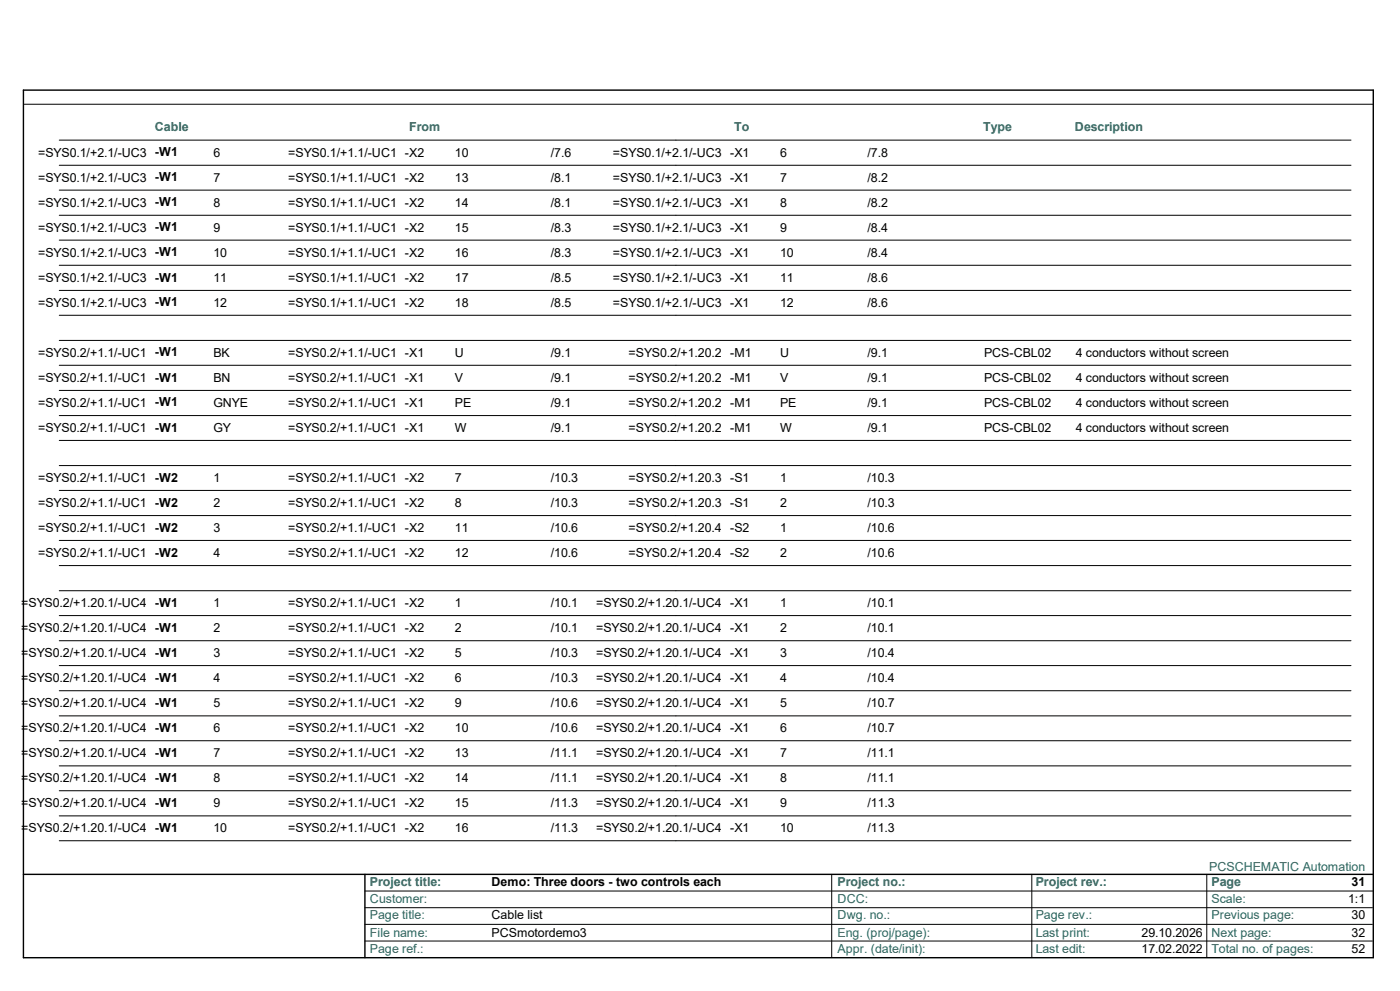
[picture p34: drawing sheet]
<svg xmlns="http://www.w3.org/2000/svg" width="420mm" height="297mm" viewBox="0 0 420 297" stroke-linecap="round" stroke-linejoin="round" font-family="sans-serif">
<defs><g id="words">
<g font-size="3.7" fill="#27675f">
<text x="46.5" y="39.4">Cable</text>
<text x="122.8" y="39.4">From</text>
<text x="220.2" y="39.4">To</text>
<text x="295" y="39.4">Type</text>
<text x="322.5" y="39.4">Description</text>
<text x="362.8" y="260.9">PCSCHEMATIC Automation</text>
<text x="111" y="265.6">Project title:</text>
<text x="251.3" y="265.6">Project no.:</text>
<text x="310.7" y="265.6">Project rev.:</text>
<text x="363.5" y="265.6">Page</text>
<text x="111" y="270.7">Customer:</text>
<text x="111" y="275.5">Page title:</text>
<text x="251.3" y="275.5">Dwg. no.:</text>
<text x="251.3" y="270.7">DCC:</text>
<text x="310.7" y="275.5">Page rev.:</text>
<text x="363.5" y="275.5">Previous page:</text>
<text x="363.5" y="270.7">Scale:</text>
<text x="111" y="280.7">File name:</text>
<text x="251.3" y="280.7">Eng. (proj/page):</text>
<text x="310.7" y="280.7">Last print:</text>
<text x="363.5" y="280.7">Next page:</text>
<text x="111" y="285.5">Page ref.:</text>
<text x="251.3" y="285.5">Appr. (date/init):</text>
<text x="310.7" y="285.5">Last edit:</text>
<text x="363.5" y="285.5">Total no. of pages:</text>
</g>
<g font-size="3.7">
<text x="11.4" y="47">=SYS0.1/+2.1/-UC3 -W1</text>
<text x="64" y="47">6</text>
<text x="86.4" y="47">=SYS0.1/+1.1/-UC1 -X2</text>
<text x="136.5" y="47">10</text>
<text x="165.3" y="47">/7.6</text>
<text x="183.9" y="47">=SYS0.1/+2.1/-UC3 -X1</text>
<text x="234" y="47">6</text>
<text x="260.3" y="47">/7.8</text>
<text x="11.4" y="54.4">=SYS0.1/+2.1/-UC3 -W1</text>
<text x="64" y="54.4">7</text>
<text x="86.4" y="54.4">=SYS0.1/+1.1/-UC1 -X2</text>
<text x="136.5" y="54.4">13</text>
<text x="165.3" y="54.4">/8.1</text>
<text x="183.9" y="54.4">=SYS0.1/+2.1/-UC3 -X1</text>
<text x="234" y="54.4">7</text>
<text x="260.3" y="54.4">/8.2</text>
<text x="11.4" y="62">=SYS0.1/+2.1/-UC3 -W1</text>
<text x="64" y="62">8</text>
<text x="86.4" y="62">=SYS0.1/+1.1/-UC1 -X2</text>
<text x="136.5" y="62">14</text>
<text x="165.3" y="62">/8.1</text>
<text x="183.9" y="62">=SYS0.1/+2.1/-UC3 -X1</text>
<text x="234" y="62">8</text>
<text x="260.3" y="62">/8.2</text>
<text x="11.4" y="69.4">=SYS0.1/+2.1/-UC3 -W1</text>
<text x="64" y="69.4">9</text>
<text x="86.4" y="69.4">=SYS0.1/+1.1/-UC1 -X2</text>
<text x="136.5" y="69.4">15</text>
<text x="165.3" y="69.4">/8.3</text>
<text x="183.9" y="69.4">=SYS0.1/+2.1/-UC3 -X1</text>
<text x="234" y="69.4">9</text>
<text x="260.3" y="69.4">/8.4</text>
<text x="11.4" y="77">=SYS0.1/+2.1/-UC3 -W1</text>
<text x="64" y="77">10</text>
<text x="86.4" y="77">=SYS0.1/+1.1/-UC1 -X2</text>
<text x="136.5" y="77">16</text>
<text x="165.3" y="77">/8.3</text>
<text x="183.9" y="77">=SYS0.1/+2.1/-UC3 -X1</text>
<text x="234" y="77">10</text>
<text x="260.3" y="77">/8.4</text>
<text x="11.4" y="84.5">=SYS0.1/+2.1/-UC3 -W1</text>
<text x="64" y="84.5">11</text>
<text x="86.4" y="84.5">=SYS0.1/+1.1/-UC1 -X2</text>
<text x="136.5" y="84.5">17</text>
<text x="165.3" y="84.5">/8.5</text>
<text x="183.9" y="84.5">=SYS0.1/+2.1/-UC3 -X1</text>
<text x="234" y="84.5">11</text>
<text x="260.3" y="84.5">/8.6</text>
<text x="11.4" y="91.9">=SYS0.1/+2.1/-UC3 -W1</text>
<text x="64" y="91.9">12</text>
<text x="86.4" y="91.9">=SYS0.1/+1.1/-UC1 -X2</text>
<text x="136.5" y="91.9">18</text>
<text x="165.3" y="91.9">/8.5</text>
<text x="183.9" y="91.9">=SYS0.1/+2.1/-UC3 -X1</text>
<text x="234" y="91.9">12</text>
<text x="260.3" y="91.9">/8.6</text>
<text x="11.4" y="106.9">=SYS0.2/+1.1/-UC1 -W1</text>
<text x="64" y="106.9">BK</text>
<text x="86.4" y="106.9">=SYS0.2/+1.1/-UC1 -X1</text>
<text x="136.5" y="106.9">U</text>
<text x="165.3" y="106.9">/9.1</text>
<text x="188.6" y="106.9">=SYS0.2/+1.20.2 -M1</text>
<text x="234" y="106.9">U</text>
<text x="260.3" y="106.9">/9.1</text>
<text x="295.2" y="106.9">PCS-CBL02</text>
<text x="322.7" y="106.9">4 conductors without screen</text>
<text x="11.4" y="114.5">=SYS0.2/+1.1/-UC1 -W1</text>
<text x="64" y="114.5">BN</text>
<text x="86.4" y="114.5">=SYS0.2/+1.1/-UC1 -X1</text>
<text x="136.5" y="114.5">V</text>
<text x="165.3" y="114.5">/9.1</text>
<text x="188.6" y="114.5">=SYS0.2/+1.20.2 -M1</text>
<text x="234" y="114.5">V</text>
<text x="260.3" y="114.5">/9.1</text>
<text x="295.2" y="114.5">PCS-CBL02</text>
<text x="322.7" y="114.5">4 conductors without screen</text>
<text x="11.4" y="121.9">=SYS0.2/+1.1/-UC1 -W1</text>
<text x="64" y="121.9">GNYE</text>
<text x="86.4" y="121.9">=SYS0.2/+1.1/-UC1 -X1</text>
<text x="136.5" y="121.9">PE</text>
<text x="165.3" y="121.9">/9.1</text>
<text x="188.6" y="121.9">=SYS0.2/+1.20.2 -M1</text>
<text x="234" y="121.9">PE</text>
<text x="260.3" y="121.9">/9.1</text>
<text x="295.2" y="121.9">PCS-CBL02</text>
<text x="322.7" y="121.9">4 conductors without screen</text>
<text x="11.4" y="129.4">=SYS0.2/+1.1/-UC1 -W1</text>
<text x="64" y="129.4">GY</text>
<text x="86.4" y="129.4">=SYS0.2/+1.1/-UC1 -X1</text>
<text x="136.5" y="129.4">W</text>
<text x="165.3" y="129.4">/9.1</text>
<text x="188.6" y="129.4">=SYS0.2/+1.20.2 -M1</text>
<text x="234" y="129.4">W</text>
<text x="260.3" y="129.4">/9.1</text>
<text x="295.2" y="129.4">PCS-CBL02</text>
<text x="322.7" y="129.4">4 conductors without screen</text>
<text x="11.4" y="144.4">=SYS0.2/+1.1/-UC1 -W2</text>
<text x="64" y="144.4">1</text>
<text x="86.4" y="144.4">=SYS0.2/+1.1/-UC1 -X2</text>
<text x="136.5" y="144.4">7</text>
<text x="165.3" y="144.4">/10.3</text>
<text x="188.6" y="144.4">=SYS0.2/+1.20.3 -S1</text>
<text x="234" y="144.4">1</text>
<text x="260.3" y="144.4">/10.3</text>
<text x="11.4" y="152">=SYS0.2/+1.1/-UC1 -W2</text>
<text x="64" y="152">2</text>
<text x="86.4" y="152">=SYS0.2/+1.1/-UC1 -X2</text>
<text x="136.5" y="152">8</text>
<text x="165.3" y="152">/10.3</text>
<text x="188.6" y="152">=SYS0.2/+1.20.3 -S1</text>
<text x="234" y="152">2</text>
<text x="260.3" y="152">/10.3</text>
<text x="11.4" y="159.4">=SYS0.2/+1.1/-UC1 -W2</text>
<text x="64" y="159.4">3</text>
<text x="86.4" y="159.4">=SYS0.2/+1.1/-UC1 -X2</text>
<text x="136.5" y="159.4">11</text>
<text x="165.3" y="159.4">/10.6</text>
<text x="188.6" y="159.4">=SYS0.2/+1.20.4 -S2</text>
<text x="234" y="159.4">1</text>
<text x="260.3" y="159.4">/10.6</text>
<text x="11.4" y="167">=SYS0.2/+1.1/-UC1 -W2</text>
<text x="64" y="167">4</text>
<text x="86.4" y="167">=SYS0.2/+1.1/-UC1 -X2</text>
<text x="136.5" y="167">12</text>
<text x="165.3" y="167">/10.6</text>
<text x="188.6" y="167">=SYS0.2/+1.20.4 -S2</text>
<text x="234" y="167">2</text>
<text x="260.3" y="167">/10.6</text>
<text x="6.3" y="181.9">=SYS0.2/+1.20.1/-UC4 -W1</text>
<text x="64" y="181.9">1</text>
<text x="86.4" y="181.9">=SYS0.2/+1.1/-UC1 -X2</text>
<text x="136.5" y="181.9">1</text>
<text x="165.3" y="181.9">/10.1</text>
<text x="178.8" y="181.9">=SYS0.2/+1.20.1/-UC4 -X1</text>
<text x="234" y="181.9">1</text>
<text x="260.3" y="181.9">/10.1</text>
<text x="6.3" y="189.5">=SYS0.2/+1.20.1/-UC4 -W1</text>
<text x="64" y="189.5">2</text>
<text x="86.4" y="189.5">=SYS0.2/+1.1/-UC1 -X2</text>
<text x="136.5" y="189.5">2</text>
<text x="165.3" y="189.5">/10.1</text>
<text x="178.8" y="189.5">=SYS0.2/+1.20.1/-UC4 -X1</text>
<text x="234" y="189.5">2</text>
<text x="260.3" y="189.5">/10.1</text>
<text x="6.3" y="196.9">=SYS0.2/+1.20.1/-UC4 -W1</text>
<text x="64" y="196.9">3</text>
<text x="86.4" y="196.9">=SYS0.2/+1.1/-UC1 -X2</text>
<text x="136.5" y="196.9">5</text>
<text x="165.3" y="196.9">/10.3</text>
<text x="178.8" y="196.9">=SYS0.2/+1.20.1/-UC4 -X1</text>
<text x="234" y="196.9">3</text>
<text x="260.3" y="196.9">/10.4</text>
<text x="6.3" y="204.5">=SYS0.2/+1.20.1/-UC4 -W1</text>
<text x="64" y="204.5">4</text>
<text x="86.4" y="204.5">=SYS0.2/+1.1/-UC1 -X2</text>
<text x="136.5" y="204.5">6</text>
<text x="165.3" y="204.5">/10.3</text>
<text x="178.8" y="204.5">=SYS0.2/+1.20.1/-UC4 -X1</text>
<text x="234" y="204.5">4</text>
<text x="260.3" y="204.5">/10.4</text>
<text x="6.3" y="211.9">=SYS0.2/+1.20.1/-UC4 -W1</text>
<text x="64" y="211.9">5</text>
<text x="86.4" y="211.9">=SYS0.2/+1.1/-UC1 -X2</text>
<text x="136.5" y="211.9">9</text>
<text x="165.3" y="211.9">/10.6</text>
<text x="178.8" y="211.9">=SYS0.2/+1.20.1/-UC4 -X1</text>
<text x="234" y="211.9">5</text>
<text x="260.3" y="211.9">/10.7</text>
<text x="6.3" y="219.4">=SYS0.2/+1.20.1/-UC4 -W1</text>
<text x="64" y="219.4">6</text>
<text x="86.4" y="219.4">=SYS0.2/+1.1/-UC1 -X2</text>
<text x="136.5" y="219.4">10</text>
<text x="165.3" y="219.4">/10.6</text>
<text x="178.8" y="219.4">=SYS0.2/+1.20.1/-UC4 -X1</text>
<text x="234" y="219.4">6</text>
<text x="260.3" y="219.4">/10.7</text>
<text x="6.3" y="227">=SYS0.2/+1.20.1/-UC4 -W1</text>
<text x="64" y="227">7</text>
<text x="86.4" y="227">=SYS0.2/+1.1/-UC1 -X2</text>
<text x="136.5" y="227">13</text>
<text x="165.3" y="227">/11.1</text>
<text x="178.8" y="227">=SYS0.2/+1.20.1/-UC4 -X1</text>
<text x="234" y="227">7</text>
<text x="260.3" y="227">/11.1</text>
<text x="6.3" y="234.4">=SYS0.2/+1.20.1/-UC4 -W1</text>
<text x="64" y="234.4">8</text>
<text x="86.4" y="234.4">=SYS0.2/+1.1/-UC1 -X2</text>
<text x="136.5" y="234.4">14</text>
<text x="165.3" y="234.4">/11.1</text>
<text x="178.8" y="234.4">=SYS0.2/+1.20.1/-UC4 -X1</text>
<text x="234" y="234.4">8</text>
<text x="260.3" y="234.4">/11.1</text>
<text x="6.3" y="242">=SYS0.2/+1.20.1/-UC4 -W1</text>
<text x="64" y="242">9</text>
<text x="86.4" y="242">=SYS0.2/+1.1/-UC1 -X2</text>
<text x="136.5" y="242">15</text>
<text x="165.3" y="242">/11.3</text>
<text x="178.8" y="242">=SYS0.2/+1.20.1/-UC4 -X1</text>
<text x="234" y="242">9</text>
<text x="260.3" y="242">/11.3</text>
<text x="6.3" y="249.4">=SYS0.2/+1.20.1/-UC4 -W1</text>
<text x="64" y="249.4">10</text>
<text x="86.4" y="249.4">=SYS0.2/+1.1/-UC1 -X2</text>
<text x="136.5" y="249.4">16</text>
<text x="165.3" y="249.4">/11.3</text>
<text x="178.8" y="249.4">=SYS0.2/+1.20.1/-UC4 -X1</text>
<text x="234" y="249.4">10</text>
<text x="260.3" y="249.4">/11.3</text>
<text x="147.5" y="265.6">Demo: Three doors - two controls each</text>
<text x="405.5" y="265.6">31</text>
<text x="147.5" y="275.5">Cable list</text>
<text x="404.5" y="270.7">1:1</text>
<text x="405.5" y="275.5">30</text>
<text x="147.5" y="280.7">PCSmotordemo3</text>
<text x="342.5" y="280.7">29.10.2026</text>
<text x="405.5" y="280.7">32</text>
<text x="342.5" y="285.5">17.02.2022</text>
<text x="405.5" y="285.5">52</text>
</g>
</g></defs>
<path d="M7 27h405v260h-405zM7 262h405M109.5 262v25" fill="none" stroke="#000" stroke-width=".42"/>
<g fill="none" stroke="#000" stroke-width=".3">
<path d="M7.3 31.2h404.7M17.8 42h387.5M17.8 49.5h387.5M17.8 57h387.5M17.8 64.5h387.5M17.8 72h387.5M17.8 79.5h387.5M17.8 87h387.5M17.8 94.5h387.5M17.8 102h387.5M17.8 109.5h387.5M17.8 117h387.5"/>
<path d="M17.8 124.5h387.5M17.8 132h387.5M17.8 139.5h387.5M17.8 147h387.5M17.8 154.5h387.5M17.8 162h387.5M17.8 169.5h387.5M17.8 177h387.5M17.8 184.5h387.5M17.8 192h387.5M17.8 199.5h387.5M17.8 207h387.5"/>
<path d="M17.8 214.5h387.5M17.8 222h387.5M17.8 229.5h387.5M17.8 237h387.5M17.8 244.5h387.5M17.8 252h387.5M109.5 272h302.2M109.5 277h302.2M109.5 267h302.5M249.5 262v25M309.5 262v25M362 262v25"/>
<path d="M109.5 282h302.2"/>
</g>
<use href="#words"/>
</svg>
